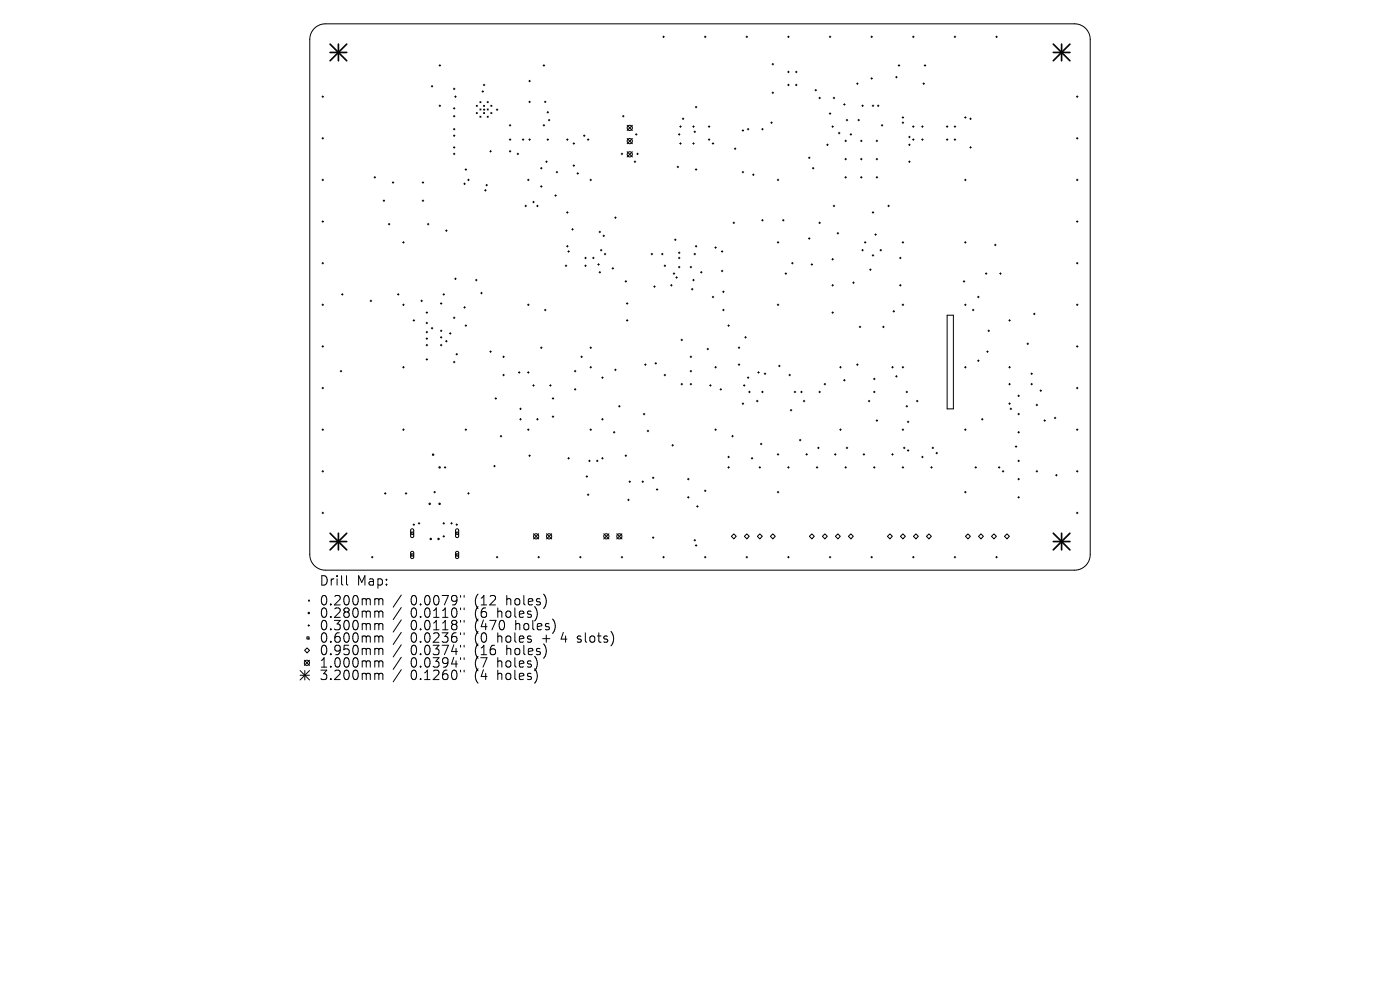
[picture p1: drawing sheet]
<svg xmlns="http://www.w3.org/2000/svg" width="297mm" height="210mm" viewBox="0 0 297 210" stroke-linecap="round" stroke-linejoin="round" font-family="sans-serif">
<defs><g id="words">
<g font-size="2.8">
<text x="67.7" y="124.5">Drill</text>
<text x="75.7" y="124.5">Map:</text>
<text x="67.7" y="128.7">0.200mm</text>
<text x="67.7" y="131.3">0.280mm</text>
<text x="87.1" y="128.7">0.0079&quot;</text>
<text x="87.1" y="131.3">0.0110&quot;</text>
<text x="100.8" y="128.7">(12</text>
<text x="100.8" y="131.3">(6</text>
<text x="105.8" y="131.3">holes)</text>
<text x="107.7" y="128.7">holes)</text>
<text x="67.7" y="134">0.300mm</text>
<text x="67.7" y="136.6">0.600mm</text>
<text x="87.1" y="134">0.0118&quot;</text>
<text x="87.1" y="136.6">0.0236&quot;</text>
<text x="100.8" y="134">(470</text>
<text x="100.8" y="136.6">(0</text>
<text x="105.8" y="136.6">holes</text>
<text x="109.6" y="134">holes)</text>
<text x="115.5" y="136.6">+</text>
<text x="119.7" y="136.6">4</text>
<text x="123.4" y="136.6">slots)</text>
<text x="67.7" y="139.3">0.950mm</text>
<text x="67.7" y="141.9">1.000mm</text>
<text x="87.1" y="139.3">0.0374&quot;</text>
<text x="87.1" y="141.9">0.0394&quot;</text>
<text x="100.8" y="139.3">(16</text>
<text x="100.8" y="141.9">(7</text>
<text x="105.8" y="141.9">holes)</text>
<text x="107.7" y="139.3">holes)</text>
<text x="67.7" y="144.5">3.200mm</text>
<text x="87.1" y="144.5">0.1260&quot;</text>
<text x="100.8" y="144.5">(4</text>
<text x="105.8" y="144.5">holes)</text>
</g>
</g></defs>
<g fill="none" stroke="#000" stroke-width=".21">
<path d="M66.7 6a3.3 3.3 0 0 1 2.3-.9h159a3.3 3.3 0 0 1 3.3 3.3v109.2a3.3 3.3 0 0 1-3.3 3.3h-159a3.3 3.3 0 0 1-3.3-3.3v-109.2a3.3 3.3 0 0 1 1-2.4zM91.5 18.3h.3M91.7 18.1v.4M93.1 13.9h.4M93.3 13.7v.4M96.2 18.9h.3M96.3 18.7v.3M102.3 19.4h.3M102.4 19.2v.4M102.5 18h.4M102.7 17.9v.3M112.2 17.2h.3"/>
<path d="M112.4 17v.4M115.2 13.9h.4M115.4 13.7v.4M140.6 7.8h.3M140.8 7.6v.4M149.4 7.8h.4M149.6 7.6v.4M158.3 7.8h.3M158.4 7.6v.4M163.8 13.6h.3M163.8 19.7h.3M164 13.4v.4"/>
<path d="M164 19.5v.3M167.1 18h.3M167.1 7.8h.3M167.1 15.3h.3M167.3 7.6v.4M167.3 15.1v.3M167.3 17.9v.3M168.8 18h.3M168.8 15.3h.3M168.9 15.1v.3M168.9 17.9v.3M172.9 19.1h.3"/>
<path d="M173.1 19v.3M175.9 7.8h.4M176.1 7.6v.4M181.7 17.7h.4M181.9 17.6v.3M184.8 7.8h.3M184.8 16.6h.3M184.9 7.6v.4M184.9 16.5v.3M190 16.4h.3M190.2 16.2v.3M190.6 13.9h.3"/>
<path d="M190.7 13.7v.4M193.6 7.8h.3M193.8 7.6v.4M195.8 17.7h.3M196 17.6v.3M196.1 13.9h.3M196.2 13.7v.4M202.4 7.8h.4M202.6 7.6v.4M211.2 7.8h.4M211.4 7.6v.4M68.3 20.5h.3"/>
<path d="M68.3 29.3h.3M68.3 38.2h.3M68.5 20.3v.4M68.5 29.2v.3M68.5 38v.3M79.4 37.6h.3M79.5 37.5v.3M83.2 38.7h.3M83.4 38.6v.3M89.6 38.7h.3M89.7 38.6v.3M93.1 22.4h.4"/>
<path d="M93.3 22.3v.3M96.2 23h.3M96.2 24.6h.3M96.2 27.4h.3M96.2 28.8h.3M96.2 31.3h.3M96.2 32.6h.3M96.3 22.8v.4M96.3 24.5v.3M96.3 27.2v.4M96.3 28.6v.4M96.3 31.1v.3"/>
<path d="M96.3 32.5v.3M96.5 20.5h.3M96.6 20.3v.4M98.4 39h.3M98.6 38.8v.4M98.7 36h.3M98.8 35.8v.3M99.2 38.2h.3M99.4 38v.3M101 22.3l.3 .3M101 23.9l.3 .2M101.3 22.3l-.3 .3"/>
<path d="M101.3 23.9l-.3 .2M101.8 23.1l.2 .2M101.8 24.7l.2 .2M101.8 21.6l.2 .2M102 21.6l-.2 .2M102 23.1l-.2 .2M102 24.7l-.2 .2M102.5 23.3h.4M102.6 23.9l.2 .2M102.6 22.3l.2 .3M102.7 23.1v.3M102.8 22.3l-.2 .3"/>
<path d="M102.8 23.9l-.2 .2M103.1 39.3h.3M103.2 39.1v.3M103.4 24.7l.2 .2M103.4 23.1l.2 .2M103.4 21.6l.2 .2M103.6 21.6l-.2 .2M103.6 23.1l-.2 .2M103.6 24.7l-.2 .2M103.9 32.1h.3M104.1 31.9v.4M104.1 22.3l.3 .3"/>
<path d="M104.1 23.9l.3 .2M104.4 22.3l-.3 .3M104.4 23.9l-.3 .2M105.3 23.3h.3M105.5 23.1v.3M108 32.1h.4M108 26.6h.4M108 29.6h.4M108.2 26.4v.3M108.2 29.4v.4M108.2 31.9v.4M109.7 32.6h.3"/>
<path d="M109.9 32.5v.3M110.8 29.6h.3M111 29.4v.4M111.9 38.2h.3M112.1 38v.3M112.2 29.6h.3M112.2 21.6h.3M112.4 21.4v.4M112.4 29.4v.4M114.7 35.7h.3M114.7 39.5h.3M114.8 35.5v.3"/>
<path d="M114.8 39.4v.3M115.2 26.6h.4M115.4 26.4v.3M115.5 21.6h.3M115.7 21.4v.4M115.8 34.3h.3M115.9 34.1v.4M116.1 29.6h.3M116.1 23.8h.3M116.2 23.7v.3M116.2 29.4v.4M116.3 25.5h.4"/>
<path d="M116.5 25.3v.3M118 36.5h.3M118.1 36.3v.4M120.2 29.6h.3M120.4 29.4v.4M121.6 30.4h.3M121.6 35.1h.3M121.7 30.3v.3M121.7 35v.3M122.4 36.8h.3M122.6 36.6v.4M123.8 28.8h.3"/>
<path d="M123.9 28.6v.4M124.6 29.6h.3M124.8 29.4v.4M125.2 38.2h.3M125.3 38v.3M131.8 32.6h.3M131.9 32.5v.3M132.1 24.6h.3M132.2 24.5v.3M133 26.6l1.2 1.1M133 29.4l1.2 1.1M133 32.2l1.2 1.1"/>
<path d="M134.2 26.6l-1.2 1.1M134.2 29.4l-1.2 1.1M134.2 32.2l-1.2 1.1M134.5 34.3h.4M134.7 34.1v.4M134.8 28.5h.3M135 28.3v.4M135.1 32.6h.3M135.3 32.5v.3M143.6 35.4h.4M143.8 35.2v.4M143.9 28.5h.4"/>
<path d="M144.1 28.3v.4M144.2 30.4h.3M144.2 26.9h.3M144.4 26.7v.3M144.4 30.3v.3M144.7 25.2h.4M144.9 25v.4M147 30.4h.3M147 26.9h.3M147.1 26.7v.3M147.1 30.3v.3M147.2 28h.4"/>
<path d="M147.4 27.8v.3M147.5 36h.3M147.5 22.7h.3M147.7 22.5v.4M147.7 35.8v.3M150.3 29.6h.3M150.3 26.9h.3M150.4 26.7v.3M150.4 29.4v.4M151.1 30.4h.3M151.3 30.3v.3M155.8 31.5h.3"/>
<path d="M156 31.4v.3M157.4 36.5h.4M157.4 27.7h.4M157.6 27.5v.3M157.6 36.3v.4M158.5 27.4h.4M158.7 27.2v.4M159.6 37.1h.4M159.8 36.9v.3M161.6 27.4h.3M161.7 27.2v.4M163.5 26h.3"/>
<path d="M163.7 25.9v.3M164.9 38.2h.3M165.1 38v.3M171.5 33.5h.3M171.7 33.3v.3M172.3 35.7h.4M172.5 35.5v.3M173.7 20.8h.4M173.9 20.6v.3M175.4 30.7h.3M175.5 30.6v.3M175.9 24.1h.4"/>
<path d="M176.1 23.9v.4M176.5 26.9h.3M176.6 26.7v.3M176.8 20.8h.3M176.9 20.6v.3M177.9 28.2h.3M178 28.1v.3M179 22.2h.3M179.1 22v.3M179.2 37.6h.4M179.2 29.9h.4M179.2 33.8h.4"/>
<path d="M179.4 29.7v.4M179.4 33.6v.3M179.4 37.5v.3M179.5 25.5h.3M179.7 25.3v.3M180.3 28.5h.4M180.5 28.3v.4M182 25.5h.3M182.2 25.3v.3M182.6 37.6h.3M182.6 29.9h.3M182.6 33.8h.3"/>
<path d="M182.7 29.7v.4M182.7 33.6v.3M182.7 37.5v.3M182.8 22.4h.4M183 22.3v.3M185 22.4h.4M185.2 22.3v.3M185.9 37.6h.3M185.9 29.9h.3M185.9 33.8h.3M186 29.7v.4M186 33.6v.3"/>
<path d="M186 37.5v.3M186.1 22.4h.4M186.3 22.3v.3M187 26.6h.3M187.1 26.4v.3M191.4 26h.3M191.4 24.9h.3M191.5 24.8v.3M191.5 25.9v.3M192.8 34.3h.3M192.8 30.7h.3M192.8 29.1h.3"/>
<path d="M192.9 28.9v.3M192.9 30.6v.3M192.9 34.1v.4M193.6 29.6h.3M193.6 26.9h.3M193.8 26.7v.3M193.8 29.4v.4M195.5 29.6h.4M195.5 26.9h.4M195.7 26.7v.3M195.7 29.4v.4M200.8 29.6h.3"/>
<path d="M200.8 26.9h.3M200.9 26.7v.3M200.9 29.4v.4M202.4 29.6h.4M202.4 26.9h.4M202.6 26.7v.3M202.6 29.4v.4M204.6 38.2h.4M204.6 24.9h.4M204.8 24.8v.3M204.8 38v.3M205.7 31.3h.4"/>
<path d="M205.7 25.2h.4M205.9 25v.4M205.9 31.1v.3M228.4 20.5h.3M228.4 29.3h.3M228.4 38.2h.3M228.5 20.3v.4M228.5 29.2v.3M228.5 38v.3M68.3 47h.3M68.3 55.8h.3M68.5 46.8v.4"/>
<path d="M68.5 55.7v.3M81.3 42.6h.3M81.4 42.4v.3M82.4 47.5h.3M82.6 47.4v.3M85.4 51.4h.4M85.6 51.2v.4M89.6 42.6h.3M89.7 42.4v.3M90.7 47.5h.3M90.8 47.4v.3M94.5 48.9h.4"/>
<path d="M94.7 48.8v.3M96.5 59.1h.3M96.6 59v.3M100.9 59.4h.3M101 59.2v.4M102.8 40.4h.3M103 40.2v.3M111.4 43.7h.3M111.5 43.5v.4M113 42.9h.3M113.2 42.7v.3M113.8 43.7h.4"/>
<path d="M114 43.5v.4M117.7 41.5h.3M117.9 41.3v.3M119.9 56.4h.3M120.1 56.2v.3M120.2 45.1h.3M120.2 52.2h.3M120.4 44.9v.3M120.4 52.1v.3M120.5 53.3h.3M120.6 53.2v.3M121.3 48.7h.3"/>
<path d="M121.5 48.5v.3M124.1 56.4h.3M124.1 54.7h.3M124.2 54.6v.3M124.2 56.2v.3M125.7 54.7h.3M125.9 54.6v.3M126.8 56.1h.3M127 55.9v.4M127.1 49.2h.3M127.1 57.8h.3M127.3 49v.4"/>
<path d="M127.3 57.6v.3M127.4 53.1h.3M127.5 52.9v.3M127.9 50h.3M128.1 49.9v.3M128.2 53.9h.3M128.4 53.7v.4M129.8 56.9h.4M130 56.8v.3M130.4 46.2h.3M130.6 46v.3M132.6 59.7h.3"/>
<path d="M132.8 59.5v.4M138.1 53.9h.4M138.3 53.7v.4M140.3 53.9h.4M140.5 53.7v.4M140.9 56.4h.3M141.1 56.2v.3M142.8 58h.3M143 57.9v.3M143.1 50.9h.3M143.3 50.7v.3M143.4 58.9h.3"/>
<path d="M143.5 58.7v.3M143.9 54.7h.4M143.9 53.6h.4M143.9 56.7h.4M144.1 53.5v.3M144.1 54.6v.3M144.1 56.5v.3M146.4 56.7h.3M146.6 56.5v.3M147 59.4h.3M147.1 59.2v.4M147.2 53.9h.4"/>
<path d="M147.4 53.7v.4M147.5 52.2h.3M147.7 52.1v.3M148.6 57.8h.3M148.8 57.6v.3M151.6 52.5h.4M151.8 52.4v.3M153 53.3h.4M153 57.5h.4M153.2 53.2v.3M153.2 57.3v.3M155.5 47.3h.3"/>
<path d="M155.7 47.1v.3M161.6 46.7h.3M161.7 46.6v.3M164.9 51.4h.3M165.1 51.2v.4M166 46.7h.3M166.2 46.6v.3M166.5 58h.4M166.7 57.9v.3M167.9 55.8h.4M168.1 55.7v.3M171.5 50.6h.3"/>
<path d="M171.7 50.4v.4M172.1 56.1h.3M172.2 55.9v.4M173.7 47.3h.4M173.9 47.1v.3M176.5 55h.3M176.6 54.8v.4M176.8 43.7h.3M176.9 43.5v.4M177.6 49.5h.3M177.8 49.3v.3M180.9 60h.3"/>
<path d="M181.1 59.8v.3M182.8 53.1h.4M183 52.9v.3M183.4 51.4h.3M183.5 51.2v.4M184.5 57.2h.3M184.6 57v.4M185 45.1h.4M185 54.2h.4M185.2 44.9v.3M185.2 54v.3M185.6 49.8h.3"/>
<path d="M185.8 49.6v.3M186.7 53.1h.3M186.9 52.9v.3M188.3 43.7h.4M188.5 43.5v.4M190.8 54.7h.4M191 54.6v.3M191.4 51.4h.3M191.5 51.2v.4M204.4 59.7h.3M204.5 59.5v.4M204.6 51.4h.4"/>
<path d="M204.8 51.2v.4M209 58h.4M209.2 57.9v.3M211 52h.3M211.1 51.8v.3M212.1 58h.3M212.2 57.9v.3M228.4 47h.3M228.4 55.8h.3M228.5 46.8v.4M228.5 55.7v.3M68.3 64.7h.3"/>
<path d="M68.3 73.5h.3M68.5 64.5v.3M68.5 73.3v.4M72.2 78.7h.3M72.3 78.6v.3M72.5 62.5h.3M72.6 62.3v.3M78.5 63.8h.4M78.7 63.7v.3M84.3 62.5h.3M84.5 62.3v.3M85.4 64.7h.4"/>
<path d="M85.4 77.9h.4M85.6 64.5v.3M85.6 77.7v.4M87.6 68h.4M87.8 67.8v.3M89.3 63.8h.3M89.5 63.7v.3M90.4 66.3h.3M90.4 68.5h.3M90.4 70.5h.3M90.4 71.8h.3M90.4 73.2h.3"/>
<path d="M90.4 76.2h.3M90.6 66.1v.4M90.6 68.4v.3M90.6 70.3v.3M90.6 71.7v.3M90.6 73v.4M90.6 76.1v.3M91.5 69.6h.3M91.7 69.5v.3M93.4 73.2h.4M93.4 64.4h.4M93.4 70.2h.4"/>
<path d="M93.4 71.6h.4M93.6 64.2v.3M93.6 70v.3M93.6 71.4v.3M93.6 73v.4M94 62.5h.3M94.1 62.3v.3M94.5 72.4h.4M94.7 72.2v.3M95.4 70.7h.3M95.5 70.6v.3M96.2 67.4h.3"/>
<path d="M96.2 76.8h.3M96.3 67.3v.3M96.3 76.6v.4M96.7 75.1h.4M96.9 75v.3M98.4 65.2h.3M98.6 65v.4M98.7 69.1h.3M98.8 68.9v.3M102 62.2h.3M102.1 62v.3M103.9 74.6h.3"/>
<path d="M104.1 74.4v.4M106.7 75.7h.3M106.7 79.6h.3M106.8 75.5v.4M106.8 79.4v.3M110 79h.3M110.1 78.8v.4M111.9 64.7h.3M111.9 79h.3M112.1 64.5v.3M112.1 78.8v.4M114.7 73.8h.3"/>
<path d="M114.8 73.6v.3M115.5 65.8h.3M115.7 65.6v.3M121.8 78.7h.4M122 78.6v.3M123.2 75.7h.4M123.4 75.5v.4M125.2 77.9h.3M125.2 73.8h.3M125.3 73.6v.3M125.3 77.7v.4M127.8 79.9v.4"/>
<path d="M130.4 78.5h.3M130.6 78.3v.3M132.9 68h.3M132.9 64.4h.3M133 64.2v.3M133 67.8v.3M136.7 77.4h.4M136.9 77.2v.3M138.7 60.8h.3M138.8 60.6v.4M139 77.1h.3M139.1 76.9v.3"/>
<path d="M140.9 79.6h.3M141.1 79.4v.3M142.3 60.5h.3M142.4 60.4v.3M144.5 72.1h.3M144.6 71.9v.4M146.4 78.7h.3M146.4 75.7h.3M146.6 75.5v.4M146.6 78.6v.3M146.7 61.3h.3M146.8 61.2v.3"/>
<path d="M150 74h.3M150.2 73.9v.3M151.1 63h.3M151.3 62.8v.4M151.6 77.9h.4M151.8 77.7v.4M153.3 65.8h.3M153.3 61.9h.3M153.5 61.7v.4M153.5 65.6v.3M154.4 69.1h.3M154.6 68.9v.3"/>
<path d="M156.6 73.8h.3M156.6 77.4h.3M156.8 73.6v.3M156.8 77.2v.3M158 71.6h.3M158.2 71.4v.3M158.7 79.9v.4M160.8 79h.3M160.9 78.8v.4M162.1 79.3h.4M162.3 79.1v.3M164.9 64.7h.3"/>
<path d="M165.1 64.5v.3M165.2 77.6h.3M165.3 77.5v.3M167.4 79.6h.3M167.5 79.4v.3M176.5 66.3h.3M176.5 60.5h.3M176.6 60.4v.3M176.6 66.1v.4M178.1 77.9h.4M178.3 77.7v.4M181.7 77.4h.4"/>
<path d="M181.9 77.2v.3M182.3 69.3h.3M182.4 69.2v.3M187.2 69.3h.4M187.4 69.2v.3M189.2 77.9h.3M189.3 77.7v.4M189.5 66h.3M189.6 65.9v.3M190 79.8h.3M190.2 79.7v.3M190.8 60.5h.4"/>
<path d="M191 60.4v.3M191.4 64.7h.3M191.4 77.9h.3M191.5 64.5v.3M191.5 77.7v.4M200.9 66.9h1.4v19.8h-1.4zM204.6 64.7h.4M204.6 77.9h.4M204.8 64.5v.3M204.8 77.7v.4M206.3 65.8h.3M206.4 65.6v.3"/>
<path d="M207.4 63h.3M207.4 76.5h.3M207.6 62.8v.4M207.6 76.4v.3M209.3 74.6h.3M209.5 74.4v.4M209.6 70.2h.3M209.8 70v.3M214 77.9h.3M214 68h.3M214.2 67.8v.3M214.2 77.7v.4"/>
<path d="M217.9 72.9h.3M218 72.8v.3M218.7 79.3h.3M218.9 79.1v.3M219.3 66.6h.3M219.4 66.4v.4M228.4 64.7h.3M228.4 73.5h.3M228.5 64.5v.3M228.5 73.3v.4M68.3 82.3h.3M68.3 91.1h.3"/>
<path d="M68.3 100h.3M68.5 82.2v.3M68.5 91v.3M68.5 99.8v.3M85.4 91.1h.4M85.6 91v.3M94.3 99.2h.3M94.4 99v.3M98.7 91.1h.3M98.8 91v.3M104.7 98.9h.4M104.9 98.7v.3"/>
<path d="M105 84.5h.3M105.2 84.4v.3M106.1 92.5h.3M106.3 92.4v.3M110.3 86.7h.3M110.3 88.9h.3M110.4 86.6v.3M110.4 88.8v.3M111.9 91.1h.3M112.1 91v.3M112.2 96.7h.3M112.4 96.5v.3"/>
<path d="M113 81.8h.3M113.2 81.6v.3M113.8 88.9h.4M114 88.8v.3M116.6 81.8h.3M116.8 81.6v.3M117.2 84.5h.3M117.2 88.4h.3M117.3 84.4v.3M117.3 88.2v.4M120.5 97.2h.3M120.6 97.1v.3"/>
<path d="M121.8 82.6h.4M122 82.4v.4M124.9 97.8h.3M125 97.6v.3M125.2 91.1h.3M125.3 91v.3M126.5 97.8h.4M126.7 97.6v.3M127.6 88.9h.4M127.6 97.2h.4M127.6 80.1h.4M127.8 88.8v.3"/>
<path d="M127.8 97.1v.3M130.1 91.7h.4M130.3 91.5v.4M131.2 86.2h.4M131.4 86v.3M132.6 96.7h.3M132.8 96.5v.3M136.5 87.8h.3M136.6 87.7v.3M137.3 91.4h.3M137.5 91.3v.3M142.5 94.5h.4"/>
<path d="M142.7 94.3v.3M144.5 81.5h.3M144.6 81.3v.4M146.4 81.5h.3M146.6 81.3v.4M150.5 81.8h.4M150.7 81.6v.3M151.6 91.1h.4M151.8 91v.3M152.8 82.6h.3M152.9 82.4v.4M154.4 99.2h.3"/>
<path d="M154.4 96.9h.3M154.6 96.8v.3M154.6 99v.3M155.2 92.5h.4M155.4 92.4v.3M157.4 85.6h.4M157.6 85.5v.3M157.7 81.8h.3M157.9 81.6v.3M158.5 80.1h.4M158.8 83.1h.4M159 83v.3"/>
<path d="M159.4 97.2h.3M159.5 97.1v.3M160.5 85.1h.3M160.6 84.9v.3M161 99.2h.4M161.2 99v.3M161.3 94.2h.3M161.5 94v.3M161.6 83.1h.3M161.7 83v.3M164.9 96.4h.3M165.1 96.2v.4"/>
<path d="M167.1 99.2h.3M167.3 99v.3M167.7 87h.3M167.8 86.8v.4M168.5 83.1h.3M168.6 83v.3M169.6 93.4h.3M169.7 93.2v.3M169.9 83.1h.3M170 83v.3M170.4 85.1h.3M170.6 84.9v.3"/>
<path d="M171 96.4h.3M171.1 96.2v.4M173.2 99.2h.3M173.3 99v.3M173.4 95h.4M173.6 94.8v.4M173.7 83.1h.4M173.9 83v.3M174.8 81.5h.4M175 81.3v.4M177 96.4h.4M177.2 96.2v.4"/>
<path d="M178.1 91.1h.4M178.3 91v.3M179 80.7h.3M179.1 80.5v.3M179.2 99.2h.4M179.4 99v.3M179.5 95h.3M179.7 94.8v.4M183.1 96.4h.3M183.3 96.2v.4M184.2 85.1h.3M184.4 84.9v.3"/>
<path d="M185.3 99.2h.3M185.3 83.1h.3M185.3 80.4h.3M185.5 80.2v.4M185.5 83v.3M185.5 99v.3M185.9 89.2h.3M186 89.1v.3M189.2 96.4h.3M189.3 96.2v.4M191.4 91.1h.3M191.4 99.2h.3"/>
<path d="M191.5 91v.3M191.5 99v.3M191.7 95h.3M191.8 94.8v.4M192.2 86.2h.3M192.2 83.1h.3M192.4 83v.3M192.4 86v.3M192.5 89.5h.3M192.5 95.6h.3M192.7 89.3v.4M192.7 95.4v.3"/>
<path d="M194.4 85.1h.3M194.6 84.9v.3M195.5 96.9h.4M195.7 96.8v.3M197.5 99.2h.3M197.6 99v.3M197.7 95h.4M197.9 94.8v.4M198.6 96.1h.3M198.7 95.9v.4M204.6 91.1h.4M204.8 91v.3"/>
<path d="M206.8 99.2h.4M207 99v.3M208.2 88.9h.3M208.4 88.8v.3M211.8 99.2h.3M212 99v.3M212.6 100h.4M212.8 99.8v.3M214 81.5h.3M214 85.6h.3M214.2 81.3v.4M214.2 85.5v.3"/>
<path d="M214.3 86.7h.3M214.5 86.6v.3M215.4 94.7h.3M215.6 94.6v.3M215.9 97.8h.4M215.9 91.7h.4M215.9 87.8h.4M215.9 84h.4M216.1 83.8v.3M216.1 87.7v.3M216.1 91.5v.4M216.1 97.6v.3"/>
<path d="M218.7 81.5h.3M218.9 81.3v.4M219.8 100h.3M219.8 85.9h.3M220 85.7v.4M220 99.8v.3M220.6 82.9h.4M220.8 82.7v.3M221.5 89.2h.3M221.6 89.1v.3M223.7 88.7h.3M223.8 88.5v.3"/>
<path d="M228.4 82.3h.3M228.4 91.1h.3M228.4 100h.3M228.5 82.2v.3M228.5 91v.3M228.5 99.8v.3M68.3 108.8h.3M68.5 108.6v.4M78.8 118.2h.3M79 118v.4M81.6 104.7h.3M81.7 104.5v.3"/>
<path d="M86 104.7h.3M86.1 104.5v.3M87.2 112.3l.4-.1 .2 .2v1.4l-.3 .2-.4-.2zM87.2 117h.4l.2 .2v1l-.3 .3-.4-.3zM87.2 112.9h.5v.4h-.5zM87.2 117.5h.5v.5h-.5zM87.6 111.3h.4M87.8 111.1v.4M88.7 111h.4M88.9 110.8v.4M92 104.4h.4M92.2 104.2v.4"/>
<path d="M94 111h.3M94 113.8h.3M94.1 110.8v.4M94.1 113.6v.3M95.6 111h.4M95.8 110.8v.4M96.7 111.3h.4M96.7 112.3l.4-.1 .2 .2v1.4l-.3 .2-.3-.2zM96.7 117h.4l.2 .2v1l-.3 .3-.3-.3zM96.7 112.9h.5v.4h-.5zM96.7 117.5h.5v.5h-.5zM96.9 111.1v.4"/>
<path d="M99.2 104.7h.3M99.4 104.5v.3M105.3 118.2h.3M105.5 118v.4M113.2 113.2l1.1 1.1M114.1 118.2h.4M114.3 118v.4M114.3 113.2l-1.1 1.1M115.9 113.2l1.1 1.1M117 113.2l-1.1 1.1M122.9 118.2h.4M123.1 118v.4"/>
<path d="M124.3 101.1h.4M124.5 100.9v.3M124.6 104.9h.3M124.8 104.8v.3M128.1 113.2l1.1 1.1M129.2 113.2l-1.1 1.1M130.8 113.2l1.1 1.1M131.8 118.2h.3M131.9 118v.4M131.9 113.2l-1.1 1.1M133.2 106h.3M133.3 105.9v.3"/>
<path d="M133.4 102.2h.4M133.6 102v.4M136.2 102.2h.3M136.4 102v.4M138.4 101.4h.3M138.4 114.1h.3M138.6 101.2v.3M138.6 113.9v.3M139.2 103.8h.4M139.4 103.7v.3M140.6 118.2h.3M140.8 118v.4"/>
<path d="M145.9 101.6h.3M145.9 105.5h.3M146 101.5v.3M146 105.3v.4M147.2 114.6h.4M147.4 114.4v.4M147.5 115.7h.3M147.7 115.5v.4M147.8 107.4h.3M147.9 107.3v.3M149.4 118.2h.4M149.4 104.1h.4"/>
<path d="M149.6 104v.3M149.6 118v.4M155.2 113.8l.5-.5 .5 .5-.5 .5zM157.9 113.8l.5-.5 .6 .5-.6 .5zM158.3 118.2h.3M158.4 118v.4M160.7 113.8l.5-.5 .5 .5-.5 .5zM163.4 113.8l.6-.5 .5 .5-.5 .5zM164.9 104.4h.3M165.1 104.2v.4M167.1 118.2h.3M167.3 118v.4"/>
<path d="M172.2 113.3l.6 .5-.6 .5-.5-.5zM175 113.3l.5 .5-.5 .5-.5-.5zM175.9 118.2h.4M176.1 118v.4M177.2 113.8l.6-.5 .5 .5-.5 .5zM180.5 113.3l.5 .5-.5 .5-.5-.5zM184.8 118.2h.3M184.9 118v.4M188.8 113.3l.5 .5-.5 .5-.5-.5zM191 113.8l.5-.5 .6 .5-.6 .5zM193.6 118.2h.3M193.8 118v.4"/>
<path d="M193.8 113.8l.5-.5 .5 .5-.5 .5zM197.1 113.3l.5 .5-.5 .5-.6-.5zM202.4 118.2h.4M202.6 118v.4M204.6 104.4h.4M204.8 104.2v.4M205.3 113.3l.6 .5-.6 .5-.5-.5zM207.6 113.8l.5-.5 .5 .5-.5 .5zM210.3 113.8l.6-.5 .5 .5-.5 .5zM211.2 118.2h.4M211.4 118v.4M213.6 113.3l.5 .5-.5 .5-.5-.5z"/>
<path d="M215.9 101.6h.4M215.9 105.5h.4M216.1 101.5v.3M216.1 105.3v.4M223.9 100.8h.4M224.1 100.6v.4M228.4 108.8h.3M228.5 108.6v.4M64.6 138l.5-.6 .6 .6-.6 .5zM65.1 135.1h.5v.5h-.5zM65.3 132.7h.4M65.4 127.3l.3 .2"/>
<path d="M65.5 132.5v.3M65.7 127.3l-.3 .2M73.5 122.1v1.7l.3 .3M79.8 127h.3l.3 .3M79.8 129.6l.5 .1 .1 .2M79.8 132.3h.3l.3 .3M79.8 134.9l.5 .1 .1 .2M79.8 137.5h.3l.3 .3M80.4 127.3l.3-.3 .4 .1 .1 1.2M80.4 127.3v1M80.4 129.9v1.1M80.4 132.6v1"/>
<path d="M80.4 135.2v1M80.4 137.8v1.1M80.4 129.9l.3-.3 .4 .1 .1 1.3M80.4 132.6l.3-.3 .4 .1 .1 1.2M80.4 135.2l.3-.3 .4 .1 .1 1.2M80.4 137.8l.3-.3 .4 .1 .1 1.3M85.1 126.2l-1.7 2.6M85.1 128.9l-1.7 2.5M85.1 131.5l-1.7 2.6M85.1 134.1l-1.7 2.6M85.1 136.8l-1.7 2.6M85.1 139.4l-1.7 2.6"/>
<path d="M97.7 126.3v.4M97.7 129v.3M97.7 131.6v.4M97.7 134.2v.4M97.7 136.9v.4M97.7 139.5v.4M98.5 126.3v.4M98.5 129v.3M98.5 131.6v.4M98.5 134.2v.4M98.5 136.9v.4M98.5 139.5v.4"/>
<path d="M122.5 136.1l.2 .1M122.6 135v.5M63.7 142.2l2 2M63.7 143.2h2M64.6 140.1l1.1 1.1M64.7 142.2v2M65.7 140.1l-1.1 1.1M65.7 142.2l-2 2M79.8 140.2l.5 .1 .1 .2M79.8 142.8h.3l.3 .3M80.4 140.5v1M80.4 143.1v1.1"/>
<path d="M80.4 140.5l.3-.3 .4 .1 .1 1.2M80.4 143.1l.3-.3 .4 .1 .1 1.3M85.1 142.1l-1.7 2.5M97.7 142.2v.3M98.5 142.2v.3"/>
<circle cx="133.6" cy="29.9" r=".55"/>
<circle cx="133.6" cy="32.7" r=".55"/>
<circle cx="133.6" cy="27.1" r=".55"/>
<circle cx="91.9" cy="96.4" r=".15"/>
<circle cx="93.3" cy="99.2" r=".15"/>
<circle cx="91.2" cy="106.9" r=".15"/>
<circle cx="91.4" cy="114.3" r=".15"/>
<circle cx="93" cy="114.3" r=".15"/>
<circle cx="93.3" cy="106.9" r=".15"/>
<circle cx="113.7" cy="113.8" r=".55"/>
<circle cx="116.5" cy="113.8" r=".55"/>
<circle cx="128.6" cy="113.8" r=".55"/>
<circle cx="131.4" cy="113.8" r=".55"/>
<circle cx="65.5" cy="130" r=".15"/>
<circle cx="65.1" cy="140.6" r=".55"/>
</g>
<g fill="none" stroke="#000" stroke-width=".35">
<path d="M70 9.4l3.6 3.5M70 11.1h3.6M71.8 9.4v3.5M73.6 9.4l-3.6 3.5M223.4 11.1h3.6M223.4 9.4l3.6 3.5M225.2 9.4v3.5M227 9.4l-3.6 3.5M70 113.1l3.6 3.5M70 114.9h3.6M71.8 113.1v3.5M73.6 113.1l-3.6 3.5"/>
<path d="M223.4 114.9h3.6M223.4 113.1l3.6 3.5M225.2 113.1v3.5M227 113.1l-3.6 3.5"/>
</g>
<use href="#words"/>
</svg>
